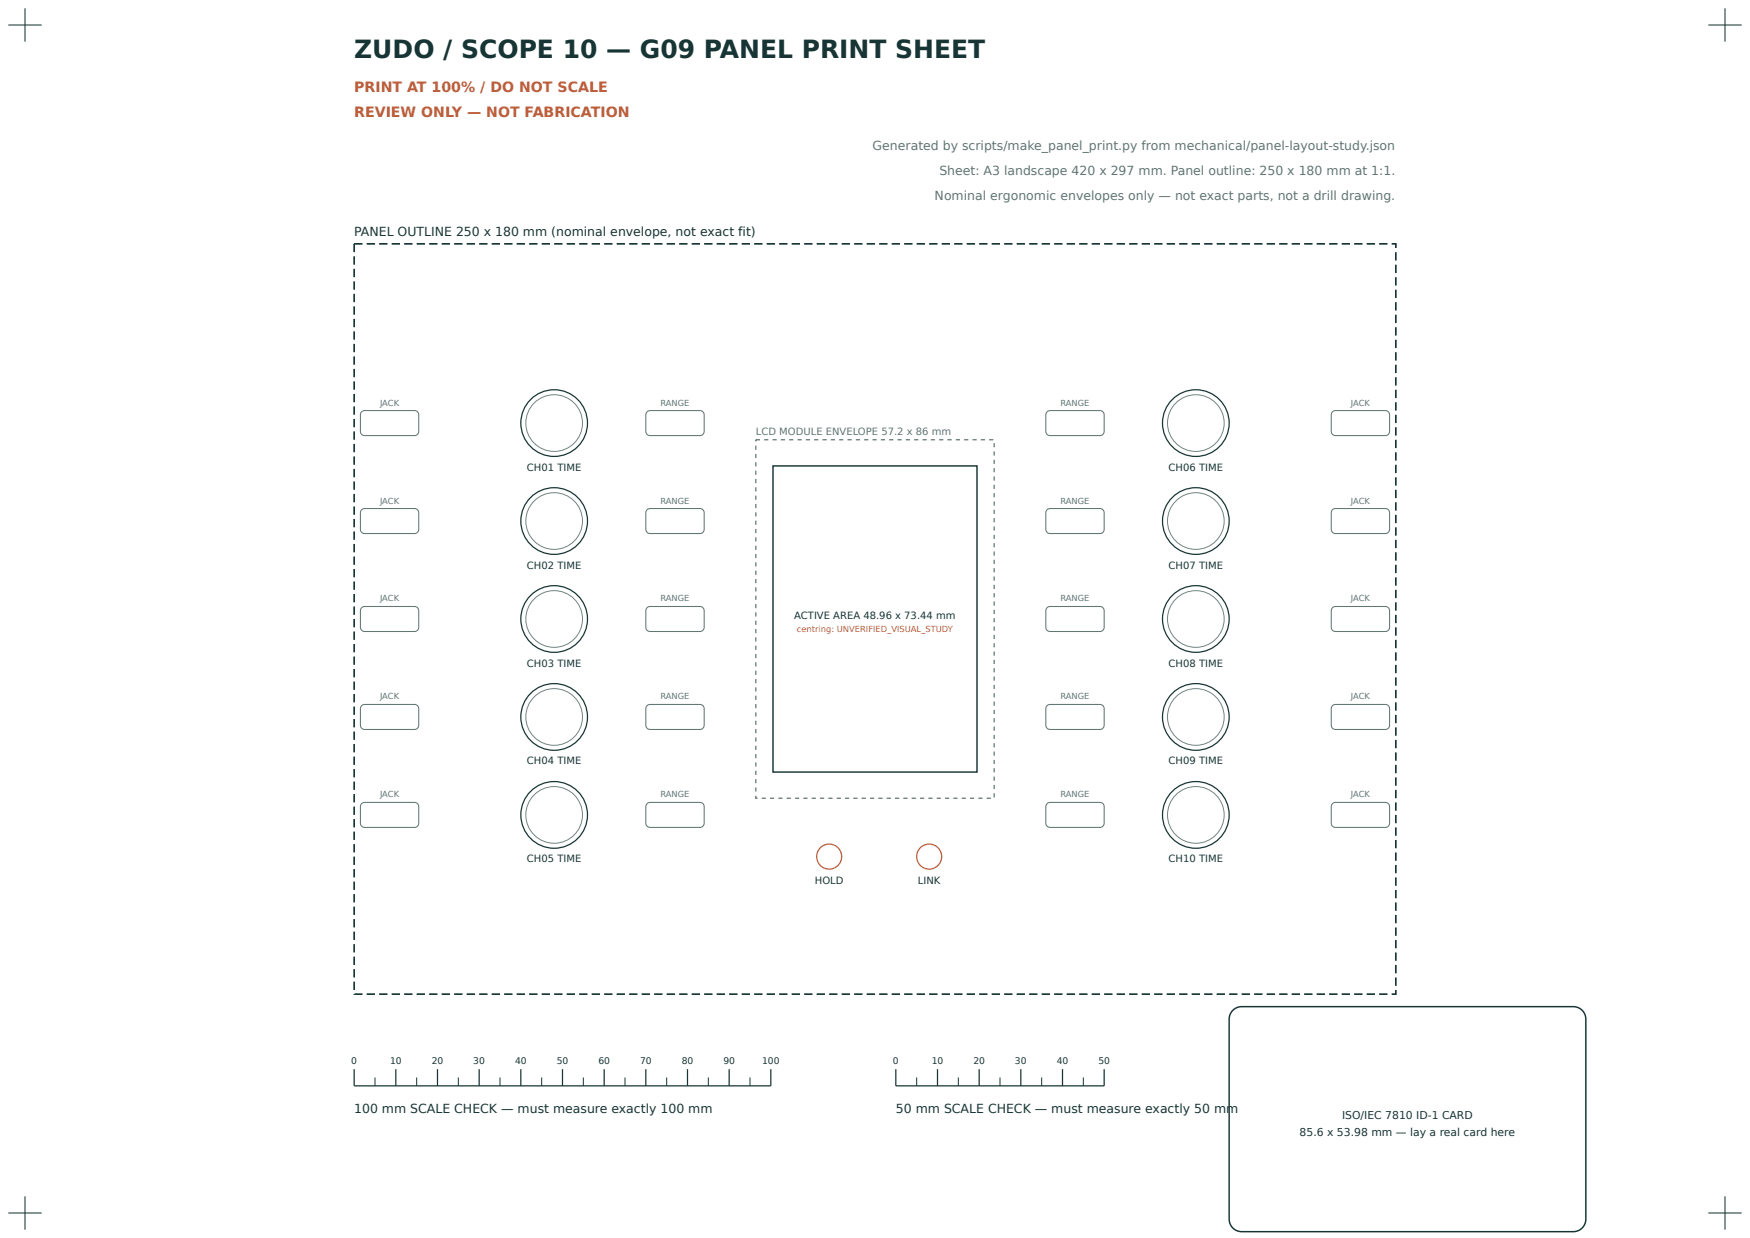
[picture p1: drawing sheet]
<svg xmlns="http://www.w3.org/2000/svg" width="420mm" height="297mm" viewBox="0 0 420 297" stroke-linecap="round" stroke-linejoin="round" font-family="sans-serif">
<defs><g id="words">
<text font-size="6" fill="#183535" x="85" y="14">ZUDO / SCOPE 10 — G09 PANEL PRINT SHEET</text>
<g font-size="3.4" fill="#be5f3c">
<text x="85" y="22">PRINT AT 100% / DO NOT SCALE</text>
<text x="85" y="28">REVIEW ONLY — NOT FABRICATION</text>
</g>
<g font-size="3" fill="#617673">
<text x="209.4" y="36">Generated by scripts/make_panel_print.py from mechanical/panel-layout-study.json</text>
<text x="225.4" y="42">Sheet: A3 landscape 420 x 297 mm. Panel outline: 250 x 180 mm at 1:1.</text>
<text x="224.3" y="48">Nominal ergonomic envelopes only — not exact parts, not a drill drawing.</text>
</g>
<g font-size="3" fill="#183535">
<text x="85" y="56.5">PANEL OUTLINE 250 x 180 mm (nominal envelope, not exact fit)</text>
<text x="85" y="267">100 mm SCALE CHECK — must measure exactly 100 mm</text>
<text x="215" y="267">50 mm SCALE CHECK — must measure exactly 50 mm</text>
</g>
<g font-size="2.6" fill="#183535">
<text x="322.1" y="268.5">ISO/IEC 7810 ID-1 CARD</text>
<text x="311.9" y="272.5">85.6 x 53.98 mm — lay a real card here</text>
</g>
<text font-size="2.4" fill="#617673" x="181.4" y="104.3">LCD MODULE ENVELOPE 57.2 x 86 mm</text>
<g font-size="2.4" fill="#183535">
<text x="126.5" y="112.9">CH01 TIME</text>
<text x="280.5" y="112.9">CH06 TIME</text>
<text x="126.5" y="136.4">CH02 TIME</text>
<text x="280.5" y="136.4">CH07 TIME</text>
<text x="190.6" y="148.5">ACTIVE AREA 48.96 x 73.44 mm</text>
<text x="126.5" y="159.9">CH03 TIME</text>
<text x="280.5" y="159.9">CH08 TIME</text>
<text x="126.5" y="183.4">CH04 TIME</text>
<text x="280.5" y="183.4">CH09 TIME</text>
<text x="126.5" y="206.9">CH05 TIME</text>
<text x="280.5" y="206.9">CH10 TIME</text>
<text x="195.6" y="212">HOLD</text>
<text x="220.3" y="212">LINK</text>
</g>
<g font-size="2.2" fill="#183535">
<text x="84.3" y="255.3">0</text>
<text x="93.6" y="255.3">10</text>
<text x="103.6" y="255.3">20</text>
<text x="113.6" y="255.3">30</text>
<text x="123.6" y="255.3">40</text>
<text x="133.6" y="255.3">50</text>
<text x="143.6" y="255.3">60</text>
<text x="153.6" y="255.3">70</text>
<text x="163.6" y="255.3">80</text>
<text x="173.6" y="255.3">90</text>
<text x="182.9" y="255.3">100</text>
<text x="214.3" y="255.3">0</text>
<text x="223.6" y="255.3">10</text>
<text x="233.6" y="255.3">20</text>
<text x="243.6" y="255.3">30</text>
<text x="253.6" y="255.3">40</text>
<text x="263.6" y="255.3">50</text>
</g>
<g font-size="2" fill="#617673">
<text x="91.2" y="97.3">JACK</text>
<text x="158.5" y="97.3">RANGE</text>
<text x="254.5" y="97.3">RANGE</text>
<text x="324.2" y="97.3">JACK</text>
<text x="91.2" y="120.8">JACK</text>
<text x="158.5" y="120.8">RANGE</text>
<text x="254.5" y="120.8">RANGE</text>
<text x="324.2" y="120.8">JACK</text>
<text x="91.2" y="144.3">JACK</text>
<text x="158.5" y="144.3">RANGE</text>
<text x="254.5" y="144.3">RANGE</text>
<text x="324.2" y="144.3">JACK</text>
<text x="91.2" y="167.8">JACK</text>
<text x="158.5" y="167.8">RANGE</text>
<text x="254.5" y="167.8">RANGE</text>
<text x="324.2" y="167.8">JACK</text>
<text x="91.2" y="191.3">JACK</text>
<text x="158.5" y="191.3">RANGE</text>
<text x="254.5" y="191.3">RANGE</text>
<text x="324.2" y="191.3">JACK</text>
</g>
<text font-size="2" fill="#be5f3c" x="191.3" y="151.7">centring: UNVERIFIED_VISUAL_STUDY</text>
</g></defs>
<path d="M2 6h8M6 2v8M410 6h8M414 2v8M2 291h8M6 287v8M410 291h8M414 287v8" fill="none" stroke="#183535" stroke-width=".25"/>
<path d="M85 58.5h250v180h-250z" fill="none" stroke="#183535" stroke-width=".4" stroke-dasharray="2 1" stroke-linecap="butt"/>
<path d="M181.4 105.5h57.2v86h-57.2z" fill="none" stroke="#617673" stroke-width=".3" stroke-dasharray="1 1" stroke-linecap="butt"/>
<path d="M185.5 111.8h49v73.4h-49zM296.1 242.2l1.2-.6 .7-.1h79.6a3 3 0 0 1 3 3v48a3 3 0 0 1-3 3h-79.6a3 3 0 0 1-3-3v-48a2.99 2.99 0 0 1 1.1-2.3z" fill="none" stroke="#183535" stroke-width=".35"/>
<g fill="none" stroke="#183535" stroke-width=".3">
<path d="M85 256.5v4h100v-4M95 256.5v4M105 256.5v4M115 256.5v4M125 256.5v4M135 256.5v4M145 256.5v4M155 256.5v4M165 256.5v4M175 256.5v4M215 256.5v4h50v-4M225 256.5v4"/>
<path d="M235 256.5v4M245 256.5v4M255 256.5v4"/>
<circle cx="133" cy="101.5" r="8"/>
<circle cx="287" cy="101.5" r="8"/>
<circle cx="133" cy="125" r="8"/>
<circle cx="287" cy="125" r="8"/>
<circle cx="133" cy="148.5" r="8"/>
<circle cx="287" cy="148.5" r="8"/>
<circle cx="133" cy="172" r="8"/>
<circle cx="287" cy="172" r="8"/>
<circle cx="133" cy="195.5" r="8"/>
<circle cx="287" cy="195.5" r="8"/>
</g>
<g fill="none" stroke="#748582" stroke-width=".24">
<circle cx="133" cy="101.5" r="6.8"/>
<circle cx="287" cy="101.5" r="6.8"/>
<circle cx="133" cy="125" r="6.8"/>
<circle cx="287" cy="125" r="6.8"/>
<circle cx="133" cy="148.5" r="6.8"/>
<circle cx="287" cy="148.5" r="6.8"/>
<circle cx="133" cy="172" r="6.8"/>
<circle cx="287" cy="172" r="6.8"/>
<circle cx="133" cy="195.5" r="6.8"/>
<circle cx="287" cy="195.5" r="6.8"/>
</g>
<g fill="none" stroke="#617673" stroke-width=".25">
<path d="M86.8 98.8l.7-.3h12a1 1 0 0 1 1 1v4a1 1 0 0 1-1 1h-12a1 1 0 0 1-1-1v-4zM155.3 98.8l.7-.3h12a1 1 0 0 1 1 1v4a1 1 0 0 1-1 1h-12a1 1 0 0 1-1-1v-4zM251.3 98.8l.7-.3h12a1 1 0 0 1 1 1v4a1 1 0 0 1-1 1h-12a1 1 0 0 1-1-1v-4zM319.8 98.8l.7-.3h12a1 1 0 0 1 1 1v4a1 1 0 0 1-1 1h-12a1 1 0 0 1-1-1v-4zM86.8 122.3l.7-.3h12a1 1 0 0 1 1 1v4a1 1 0 0 1-1 1h-12a1 1 0 0 1-1-1v-4zM155.3 122.3l.7-.3h12a1 1 0 0 1 1 1v4a1 1 0 0 1-1 1h-12a1 1 0 0 1-1-1v-4zM251.3 122.3l.7-.3h12a1 1 0 0 1 1 1v4a1 1 0 0 1-1 1h-12a1 1 0 0 1-1-1v-4zM319.8 122.3l.7-.3h12a1 1 0 0 1 1 1v4a1 1 0 0 1-1 1h-12a1 1 0 0 1-1-1v-4zM86.8 145.8l.7-.3h12a1 1 0 0 1 1 1v4a1 1 0 0 1-1 1h-12a1 1 0 0 1-1-1v-4zM155.3 145.8l.7-.3h12a1 1 0 0 1 1 1v4a1 1 0 0 1-1 1h-12a1 1 0 0 1-1-1v-4zM251.3 145.8l.7-.3h12a1 1 0 0 1 1 1v4a1 1 0 0 1-1 1h-12a1 1 0 0 1-1-1v-4zM319.8 145.8l.7-.3h12a1 1 0 0 1 1 1v4a1 1 0 0 1-1 1h-12a1 1 0 0 1-1-1v-4z"/>
<path d="M86.8 169.3l.7-.3h12a1 1 0 0 1 1 1v4a1 1 0 0 1-1 1h-12a1 1 0 0 1-1-1v-4zM155.3 169.3l.7-.3h12a1 1 0 0 1 1 1v4a1 1 0 0 1-1 1h-12a1 1 0 0 1-1-1v-4zM251.3 169.3l.7-.3h12a1 1 0 0 1 1 1v4a1 1 0 0 1-1 1h-12a1 1 0 0 1-1-1v-4zM319.8 169.3l.7-.3h12a1 1 0 0 1 1 1v4a1 1 0 0 1-1 1h-12a1 1 0 0 1-1-1v-4zM86.8 192.8l.7-.3h12a1 1 0 0 1 1 1v4a1 1 0 0 1-1 1h-12a1 1 0 0 1-1-1v-4zM155.3 192.8l.7-.3h12a1 1 0 0 1 1 1v4a1 1 0 0 1-1 1h-12a1 1 0 0 1-1-1v-4zM251.3 192.8l.7-.3h12a1 1 0 0 1 1 1v4a1 1 0 0 1-1 1h-12a1 1 0 0 1-1-1v-4zM319.8 192.8l.7-.3h12a1 1 0 0 1 1 1v4a1 1 0 0 1-1 1h-12a1 1 0 0 1-1-1v-4z"/>
</g>
<g fill="none" stroke="#be5f3c" stroke-width=".3">
<circle cx="199" cy="205.5" r="3"/>
<circle cx="223" cy="205.5" r="3"/>
</g>
<g fill="none" stroke="#183535" stroke-width=".24">
<path d="M90 258.5v2M100 258.5v2M110 258.5v2M120 258.5v2M130 258.5v2M140 258.5v2M150 258.5v2M160 258.5v2M170 258.5v2M180 258.5v2M220 258.5v2M230 258.5v2"/>
<path d="M240 258.5v2M250 258.5v2M260 258.5v2"/>
</g>
<use href="#words"/>
</svg>
